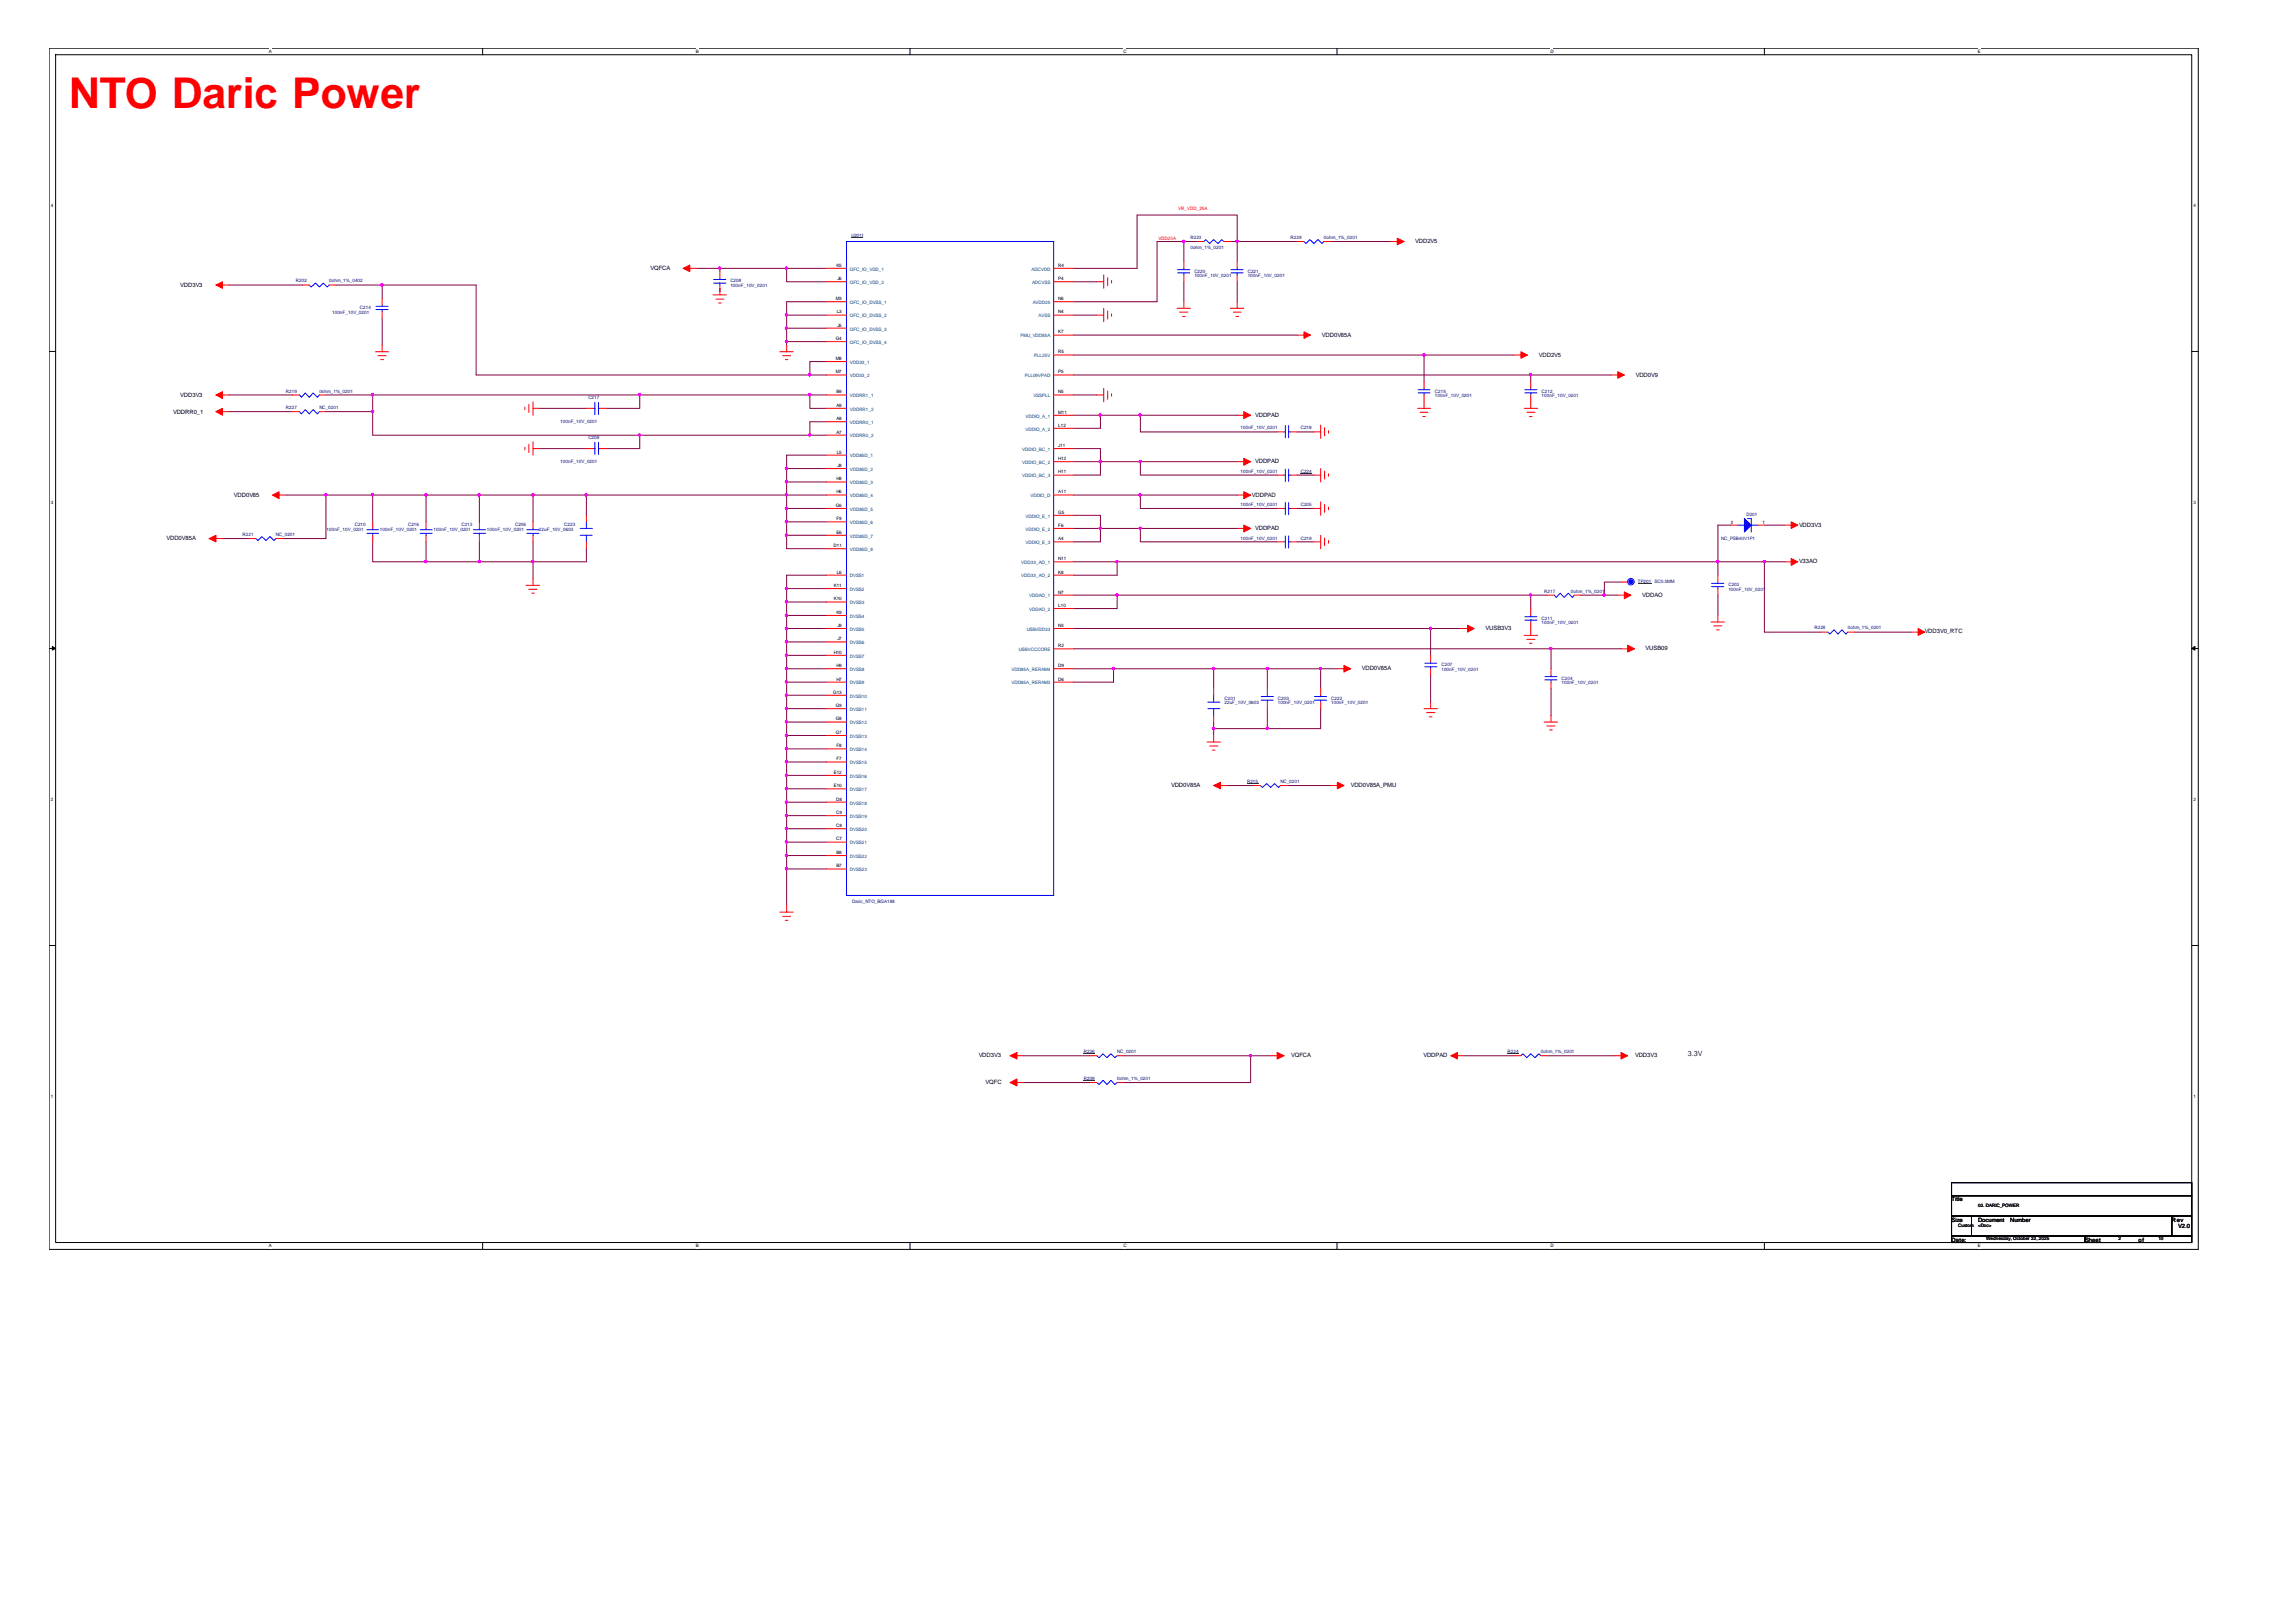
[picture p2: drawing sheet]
<svg xmlns="http://www.w3.org/2000/svg" width="297mm" height="210mm" viewBox="0 0 297 210" stroke-linecap="round" stroke-linejoin="round" font-family="sans-serif">
<defs><g id="words">
<text font-size="5.5" fill="#f00" x="8.9" y="13.9">NTO Daric Power</text>
<text font-size=".9" fill="#008000" x="218.4" y="136.6">3.3V</text>
<g font-size=".8">
<text x="84.2" y="34.9">VQFCA</text>
<text x="183.1" y="31.5">VDD2V5</text>
<text x="23.3" y="37.1">VDD3V3</text>
<text x="171" y="43.6">VDD0V85A</text>
<text x="199.1" y="46.2">VDD2V5</text>
<text x="22.4" y="53.6">VDDRR0_1</text>
<text x="23.3" y="51.3">VDD3V3</text>
<text x="162.4" y="53.9">VDDPAD</text>
<text x="211.6" y="48.7">VDD0V9</text>
<text x="162.4" y="60">VDDPAD</text>
<text x="30.3" y="64.3">VDD0V85</text>
<text x="162" y="64.3">VDDPAD</text>
<text x="21.5" y="69.9">VDD0V85A</text>
<text x="162.4" y="68.6">VDDPAD</text>
<text x="232.7" y="68.2">VDD3V3</text>
<text x="212.5" y="77.2">VDDAO</text>
<text x="232.7" y="72.9">V33AO</text>
<text x="192.2" y="81.5">VUSB3V3</text>
<text x="249" y="82">VDD3V0_RTC</text>
<text x="176.2" y="86.8">VDD0V85A</text>
<text x="212.9" y="84.1">VUSB09</text>
<text x="151.5" y="101.9">VDD0V85A</text>
<text x="174.8" y="101.8">VDD0V85A_PMU</text>
<text x="126.6" y="136.8">VDD3V3</text>
<text x="167" y="136.8">VQFCA</text>
<text x="184.1" y="136.8">VDDPAD</text>
<text x="211.5" y="136.8">VDD3V3</text>
<text x="127.5" y="140.3">VQFC</text>
<text x="252.5" y="155.5">Title</text>
<text x="252.5" y="160.7">Date:</text>
<text x="252.5" y="158.1">Size</text>
<text x="255.9" y="158.1">Document</text>
<text x="260.1" y="158.1">Number</text>
<text x="269.7" y="160.7">Sheet</text>
<text x="276.6" y="160.7">of</text>
<text x="281" y="158.1">Rev</text>
<text x="281.8" y="158.9">V2.0</text>
</g>
<g font-size=".6">
<text x="34.8" y="6.9">A</text>
<text x="90" y="6.9">B</text>
<text x="145.3" y="6.9">C</text>
<text x="200.6" y="6.9">D</text>
<text x="255.9" y="6.9">E</text>
<text x="6.6" y="26.8">4</text>
<text x="283.8" y="26.8">4</text>
<text x="108.2" y="34.5">K5</text>
<text x="136.9" y="34.5">R4</text>
<text x="108.1" y="38.8">M3</text>
<text x="108.2" y="40.6">L3</text>
<text x="108.3" y="36.3">J6</text>
<text x="136.9" y="38.8">N6</text>
<text x="136.9" y="36.3">P4</text>
<text x="136.9" y="40.6">N4</text>
<text x="108.1" y="44">G4</text>
<text x="108.1" y="46.6">M8</text>
<text x="108.3" y="42.3">J5</text>
<text x="136.9" y="43.2">K7</text>
<text x="136.9" y="45.7">R5</text>
<text x="108.1" y="48.3">M7</text>
<text x="108.2" y="50.9">B9</text>
<text x="108.2" y="52.6">A9</text>
<text x="136.9" y="48.3">P5</text>
<text x="136.9" y="50.9">N5</text>
<text x="136.9" y="53.5">M11</text>
<text x="108.2" y="54.4">A8</text>
<text x="108.2" y="56.1">A7</text>
<text x="108.2" y="58.7">L5</text>
<text x="136.9" y="55.2">L12</text>
<text x="136.9" y="57.8">J11</text>
<text x="136.9" y="59.5">H12</text>
<text x="6.6" y="65.2">3</text>
<text x="108.1" y="65.6">G6</text>
<text x="108.2" y="62.2">H8</text>
<text x="108.2" y="63.9">H6</text>
<text x="108.3" y="60.4">J8</text>
<text x="136.9" y="61.3">H11</text>
<text x="136.9" y="63.9">A11</text>
<text x="283.8" y="65.2">3</text>
<text x="107.8" y="70.8">D11</text>
<text x="108.2" y="67.3">F9</text>
<text x="108.2" y="69.1">E6</text>
<text x="136.9" y="66.5">G5</text>
<text x="136.9" y="68.2">F6</text>
<text x="136.9" y="69.9">A4</text>
<text x="223.9" y="67.7">2</text>
<text x="228" y="67.7">1</text>
<text x="107.9" y="76">K11</text>
<text x="107.9" y="77.7">K10</text>
<text x="108.2" y="74.2">L6</text>
<text x="136.9" y="72.5">N11</text>
<text x="136.9" y="74.2">K8</text>
<text x="136.9" y="76.8">N7</text>
<text x="108.2" y="79.4">K9</text>
<text x="108.3" y="81.1">J9</text>
<text x="108.3" y="82.9">J7</text>
<text x="136.9" y="78.5">L10</text>
<text x="136.9" y="81.1">N3</text>
<text x="136.9" y="83.7">R2</text>
<text x="107.8" y="89.8">G13</text>
<text x="107.9" y="84.6">H10</text>
<text x="108.2" y="86.3">H9</text>
<text x="108.2" y="88.1">H7</text>
<text x="136.9" y="86.3">D9</text>
<text x="136.9" y="88.1">D6</text>
<text x="108.1" y="91.5">G9</text>
<text x="108.1" y="93.2">G8</text>
<text x="108.1" y="95">G7</text>
<text x="107.9" y="100.1">E12</text>
<text x="107.9" y="101.9">E10</text>
<text x="108.2" y="96.7">F8</text>
<text x="108.2" y="98.4">F7</text>
<text x="6.6" y="103.6">2</text>
<text x="108.2" y="103.6">D8</text>
<text x="108.2" y="105.3">C9</text>
<text x="108.2" y="107">C8</text>
<text x="283.8" y="103.6">2</text>
<text x="108.2" y="108.8">C7</text>
<text x="108.2" y="110.5">B8</text>
<text x="108.2" y="112.2">B7</text>
<text x="6.6" y="142.1">1</text>
<text x="283.8" y="142.1">1</text>
<text x="34.8" y="161.4">A</text>
<text x="90" y="161.4">B</text>
<text x="145.3" y="161.4">C</text>
<text x="200.6" y="161.4">D</text>
<text x="253.3" y="158.8">Custom</text>
<text x="255.9" y="161.4">E</text>
<text x="255.9" y="158.8">&lt;Doc&gt;</text>
<text x="255.9" y="156.2">02. DARIC_POWER</text>
<text x="257" y="160.5">Wednesday, October 22, 2025</text>
<text x="274.1" y="160.5">2</text>
<text x="279.2" y="160.5">10</text>
</g>
<g font-size=".6" fill="#f00">
<text x="152.4" y="27.2">VR_VDD_25A</text>
<text x="149.9" y="31.1">VDD25A</text>
</g>
<g font-size=".6" fill="#004080">
<text x="109.9" y="35">QFC_IO_VDD_1</text>
<text x="133.4" y="35">ADCVDD</text>
<text x="109.9" y="36.8">QFC_IO_VDD_2</text>
<text x="109.9" y="39.3">QFC_IO_DVSS_1</text>
<text x="109.9" y="41.1">QFC_IO_DVSS_2</text>
<text x="133.5" y="36.8">ADCVSS</text>
<text x="133.6" y="39.3">AVDD25</text>
<text x="134.4" y="41.1">AVSS</text>
<text x="109.9" y="42.8">QFC_IO_DVSS_3</text>
<text x="109.9" y="44.5">QFC_IO_DVSS_4</text>
<text x="109.9" y="47.1">VDD33_1</text>
<text x="132" y="43.7">PMU_VDD85A</text>
<text x="133.8" y="46.2">PLL25V</text>
<text x="109.9" y="48.8">VDD33_2</text>
<text x="109.9" y="51.4">VDDRR1_1</text>
<text x="109.9" y="53.1">VDDRR1_2</text>
<text x="132.6" y="48.8">PLL09VPAD</text>
<text x="133.7" y="51.4">VSSPLL</text>
<text x="109.9" y="54.9">VDDRR0_1</text>
<text x="109.9" y="56.6">VDDRR0_2</text>
<text x="109.9" y="59.2">VDD85D_1</text>
<text x="132.2" y="58.3">VDDIO_BC_1</text>
<text x="132.7" y="54">VDDIO_A_1</text>
<text x="132.7" y="55.7">VDDIO_A_2</text>
<text x="109.9" y="60.9">VDD85D_2</text>
<text x="109.9" y="62.7">VDD85D_3</text>
<text x="109.9" y="64.4">VDD85D_4</text>
<text x="132.2" y="60">VDDIO_BC_2</text>
<text x="132.2" y="61.8">VDDIO_BC_3</text>
<text x="133.3" y="64.4">VDDIO_D</text>
<text x="109.9" y="66.1">VDD85D_5</text>
<text x="109.9" y="67.8">VDD85D_6</text>
<text x="109.9" y="69.6">VDD85D_7</text>
<text x="109.9" y="71.3">VDD85D_8</text>
<text x="132.7" y="67">VDDIO_E_1</text>
<text x="132.7" y="68.7">VDDIO_E_2</text>
<text x="132.7" y="70.4">VDDIO_E_3</text>
<text x="109.9" y="74.7">DVSS1</text>
<text x="109.9" y="76.5">DVSS2</text>
<text x="132.1" y="73">VDD33_AO_1</text>
<text x="132.1" y="74.7">VDD33_AO_2</text>
<text x="133.1" y="77.3">VDDAO_1</text>
<text x="109.9" y="78.2">DVSS3</text>
<text x="109.9" y="79.9">DVSS4</text>
<text x="109.9" y="81.6">DVSS5</text>
<text x="109.9" y="83.4">DVSS6</text>
<text x="132.8" y="81.6">USBVDD33</text>
<text x="133.1" y="79.1">VDDAO_2</text>
<text x="109.9" y="85.1">DVSS7</text>
<text x="109.9" y="86.8">DVSS8</text>
<text x="109.9" y="88.6">DVSS9</text>
<text x="130.9" y="86.8">VDD85A_RERAM4</text>
<text x="130.9" y="88.6">VDD85A_RERAM3</text>
<text x="131.8" y="84.3">USBVCCCORE</text>
<text x="109.9" y="90.3">DVSS10</text>
<text x="109.9" y="92">DVSS11</text>
<text x="109.9" y="93.7">DVSS12</text>
<text x="109.9" y="95.5">DVSS13</text>
<text x="109.9" y="97.2">DVSS14</text>
<text x="109.9" y="98.9">DVSS15</text>
<text x="109.9" y="100.6">DVSS16</text>
<text x="109.9" y="102.4">DVSS17</text>
<text x="109.9" y="104.1">DVSS18</text>
<text x="109.9" y="105.8">DVSS19</text>
<text x="109.9" y="107.5">DVSS20</text>
<text x="109.9" y="109.3">DVSS21</text>
<text x="109.9" y="111">DVSS22</text>
<text x="109.9" y="112.7">DVSS23</text>
</g>
<g font-size=".6" fill="#000080">
<text x="110.2" y="30.6">U201I</text>
<text x="154" y="31">R223</text>
<text x="154" y="32.2">0ohm_1%_0201</text>
<text x="154.5" y="35.3">C220</text>
<text x="154.5" y="35.9">100nF_10V_0201</text>
<text x="161.4" y="35.3">C221</text>
<text x="161.4" y="35.9">100nF_10V_0201</text>
<text x="167" y="31">R229</text>
<text x="171.3" y="31">0ohm_1%_0201</text>
<text x="38.3" y="36.5">R202</text>
<text x="42.6" y="36.5">0ohm_1%_0402</text>
<text x="43" y="40.6">100nF_10V_0201</text>
<text x="46.6" y="40">C214</text>
<text x="94.5" y="36.5">C208</text>
<text x="94.5" y="37.2">100nF_10V_0201</text>
<text x="37" y="53">R227</text>
<text x="37" y="50.8">R219</text>
<text x="41.3" y="50.8">0ohm_1%_0201</text>
<text x="41.3" y="53">NC_0201</text>
<text x="76.1" y="51.7">C217</text>
<text x="185.6" y="50.8">C215</text>
<text x="185.6" y="51.4">100nF_10V_0201</text>
<text x="199.4" y="50.8">C212</text>
<text x="199.4" y="51.4">100nF_10V_0201</text>
<text x="72.5" y="54.8">100nF_10V_0201</text>
<text x="72.5" y="60">100nF_10V_0201</text>
<text x="76.1" y="56.9">C209</text>
<text x="160.5" y="55.6">100nF_10V_0201</text>
<text x="168.3" y="55.6">C218</text>
<text x="160.5" y="65.5">100nF_10V_0201</text>
<text x="160.5" y="61.2">100nF_10V_0201</text>
<text x="168.3" y="65.5">C205</text>
<text x="168.3" y="61.2">C224</text>
<text x="31.4" y="69.4">R221</text>
<text x="35.7" y="69.4">NC_0201</text>
<text x="42.2" y="68.7">100nF_10V_0201</text>
<text x="45.9" y="68.1">C210</text>
<text x="49.1" y="68.7">100nF_10V_0201</text>
<text x="52.8" y="68.1">C216</text>
<text x="56.1" y="68.7">100nF_10V_0201</text>
<text x="59.7" y="68.1">C213</text>
<text x="63" y="68.7">100nF_10V_0201</text>
<text x="66.6" y="68.1">C206</text>
<text x="69.7" y="68.7">22uF_10V_0603</text>
<text x="73" y="68.1">C223</text>
<text x="160.5" y="69.8">100nF_10V_0201</text>
<text x="168.3" y="69.8">C219</text>
<text x="222.7" y="69.9">NC_PSB40V1P1</text>
<text x="225.9" y="66.8">D201</text>
<text x="199.8" y="76.7">R217</text>
<text x="203.2" y="76.7">0ohm_1%_0201</text>
<text x="211.9" y="75.4">TP201 SC0.3MM</text>
<text x="223.6" y="75.9">C202</text>
<text x="223.6" y="76.5">100nF_10V_0201</text>
<text x="199.4" y="80.2">C211</text>
<text x="199.4" y="80.8">100nF_10V_0201</text>
<text x="234.7" y="81.5">R228</text>
<text x="239.1" y="81.5">0ohm_1%_0201</text>
<text x="186.5" y="86.2">C207</text>
<text x="186.5" y="86.8">100nF_10V_0201</text>
<text x="202" y="87.9">C204</text>
<text x="202" y="88.5">100nF_10V_0201</text>
<text x="158.4" y="90.5">C201</text>
<text x="158.4" y="91.2">22uF_10V_0603</text>
<text x="165.3" y="90.5">C203</text>
<text x="165.3" y="91.2">100nF_10V_0201</text>
<text x="172.2" y="90.5">C222</text>
<text x="172.2" y="91.2">100nF_10V_0201</text>
<text x="161.3" y="101.3">R215</text>
<text x="165.7" y="101.3">NC_0201</text>
<text x="110.2" y="116.8">Daric_NTO_BGA188</text>
<text x="140.2" y="136.3">R226</text>
<text x="144.5" y="136.3">NC_0201</text>
<text x="195" y="136.3">R224</text>
<text x="199.3" y="136.3">0ohm_1%_0201</text>
<text x="140.2" y="139.8">R209</text>
<text x="144.5" y="139.8">0ohm_1%_0201</text>
</g>
</g></defs>
<path d="M6.3 6.2h278.1v155.5h-278zM7.2 7.1h276.3v153.7h-276.3z" fill="none" stroke="#000" stroke-width=".13"/>
<g fill="#fff">
<path d="M34.8 6.3h.4v.7h-.4z"/>
<path d="M34.8 160.9h.4v.7h-.4z"/>
</g>
<path d="M62.4 6.2v.9M62.4 160.8v.8" fill="none" stroke="#000" stroke-width=".13"/>
<g fill="#fff">
<path d="M90 6.3h.4v.7h-.4z"/>
<path d="M90 160.9h.4v.7h-.4z"/>
</g>
<path d="M117.7 6.2v.9M117.7 160.8v.8" fill="none" stroke="#000" stroke-width=".13"/>
<g fill="#fff">
<path d="M145.3 6.3h.4v.7h-.4z"/>
<path d="M145.3 160.9h.4v.7h-.4z"/>
</g>
<path d="M173 6.2v.9M173 160.8v.8" fill="none" stroke="#000" stroke-width=".13"/>
<g fill="#fff">
<path d="M200.6 6.3h.4v.7h-.4z"/>
<path d="M200.6 160.9h.4v.7h-.4z"/>
</g>
<path d="M228.3 6.2v.9M228.3 160.8v.8" fill="none" stroke="#000" stroke-width=".13"/>
<g fill="#fff">
<path d="M255.9 6.3h.3v.7h-.3z"/>
<path d="M255.9 160.9h.3v.7h-.3z"/>
<path d="M6.6 26.3h.3v.6h-.3z"/>
<path d="M283.8 26.3h.3v.6h-.3z"/>
<path d="M6.6 64.7h.3v.6h-.3z"/>
<path d="M283.8 64.7h.3v.6h-.3z"/>
</g>
<path d="M6.3 45.5h.9M283.5 45.5h.9" fill="none" stroke="#000" stroke-width=".13"/>
<g fill="#fff">
<path d="M6.6 103.1h.3v.7h-.3z"/>
<path d="M283.8 103.1h.3v.7h-.3z"/>
</g>
<path d="M6.3 83.9h.9M283.5 83.9h.9" fill="none" stroke="#000" stroke-width=".13"/>
<path d="M6.8 83.7l.4 .2-.4 .2zM283.5 83.9l.5-.2v.4z" fill="#000" stroke="#000" stroke-width=".13"/>
<g fill="#fff">
<path d="M6.6 141.5h.3v.7h-.3z"/>
<path d="M283.8 141.5h.3v.7h-.3z"/>
</g>
<path d="M6.3 122.4h.9M283.5 122.4h.9M252.5 153h31v1.7h-31zM252.5 154.7h31v2.7h-31zM252.5 157.4h2.6v2.5h-2.6zM252.5 159.9h17.2v.9h-17.2zM255.1 157.4h25.9v2.5h-25.9zM269.7 159.9h13.8v.9h-13.8zM281 157.4h2.5v2.5h-2.5z" fill="none" stroke="#000" stroke-width=".13"/>
<g fill="none" stroke="#800040" stroke-width=".13">
<path d="M29.6 36.9h9.6M43.5 36.9h5.9v1.7M49.4 36.9h12.2v11.6h43.2M90.1 34.7h3v.5M93.1 34.7h8.7v1.8h5.1M93.1 37.3v.4M101.8 34.7h5.1M106.9 39h-5.1v1.8M138.9 36.5h3M153.2 31.3h1.7M153.2 31.3h-3.5v7.7h-10.8M153.2 36.5v2.5"/>
<path d="M153.2 31.3v2.5M159.2 31.3h.9M160.1 31.3h7.7M160.1 31.3v-3.5h-13v6.9h-8.2M160.1 31.3v2.5M160.1 36.5v2.5M172.1 31.3h7.8M29.6 53.3h8.2M29.6 51.1h8.2M42.2 53.3h6M42.2 51.1h6M48.2 53.3v3h56.6"/>
<path d="M48.2 51.1v2.2M48.2 51.1h34.6M49.4 41.2v3.4M69.8 58.1h6.1M69.8 52.8h6.1M82.8 51.1h22M82.8 51.1v1.7h-4.4M82.8 56.3v1.8h-4.4M101.8 40.8h5.1M101.8 42.5h5.1M101.8 44.2h5.1M101.8 40.8v1.7"/>
<path d="M101.8 42.5v1.7M101.8 44.2v.4M104.8 51.1v1.7h2.1M104.8 51.1h2.1M104.8 56.3h2.1M104.8 48.5h2.1M106.9 54.6h-2.1v1.7M106.9 46.8h-2.1v1.7M106.9 58.9h-5.1v1.7M138.9 48.5h59.1M138.9 45.9h45.3M138.9 51.1h3"/>
<path d="M138.9 40.8h3M138.9 43.4h28.9M138.9 53.7h3.5M138.9 59.7h3.5M138.9 58.1h3.5v1.6M142.4 53.7v1.7h-3.5M142.4 59.7v1.8h-3.5M142.4 53.7h5.1M142.4 59.7h5.1M147.5 59.7v1.8h17.7M147.5 53.7h12.6M147.5 53.7v2.2h17.7"/>
<path d="M147.5 59.7h12.6M167.8 55.9h2.2M184.2 45.9h11.7M184.2 45.9v3.5M198 48.5h10.4M198 48.5v.9M28.8 69.7h3.5M37 64.1h5.2M42.2 64.1h6M42.2 64.1v5.6h-5.6M48.2 64.1v3.4M48.2 70.1v2.6h6.9"/>
<path d="M48.2 64.1h6.9M55.1 72.7h6.9M55.1 64.1h6.9M55.1 70.1v2.6M55.1 64.1v3.4M62 72.7h7M62 64.1h7M62 70.1v2.6M62 64.1v3.4M69 64.1h6.9v2.6M69 70.1v2.6M69 72.7v2.2"/>
<path d="M69 64.1v3.4M75.9 71v1.7h-6.9M75.9 64.1h25.9M101.8 64.1h5.1M101.8 69.3h5.1M101.8 67.5h5.1M101.8 65.8h5.1M101.8 62.4h5.1M101.8 60.6h5.1M101.8 76.2h5.1M101.8 77.9h5.1M101.8 79.6h5.1"/>
<path d="M101.8 64.1v1.7M101.8 69.3v1.7h5.1M101.8 67.5v1.8M101.8 65.8v1.7M101.8 62.4v1.7M101.8 60.6v1.8M101.8 76.2v1.7M101.8 77.9v1.7M101.8 79.6v1.7M106.9 74.4h-5.1v1.8M138.9 77h5.6M138.9 72.7h5.6"/>
<path d="M138.9 68.4h3.5M138.9 66.7h3.5v1.7M138.9 64.1h8.6M142.4 68.4v1.7h-3.5M142.4 68.4h5.1M144.5 77v1.8h-5.6M144.5 77h53.5M147.5 64.1v1.7h17.7M147.5 68.4v1.7h17.7M147.5 64.1h12.6M147.5 68.4h12.6M167.8 65.8h2.2"/>
<path d="M167.8 70.1h2.2M167.8 61.5h2.2M198 77h2.2M198 77v1.8M204.5 77h3.1M209.7 75.3h-2.1v1.7h1.7M222.2 77v2.6M222.2 72.7v1.7M222.2 72.7h-77.7v1.7h-5.6M222.2 72.7h6.1M223.9 68h-1.7v4.7M228.3 72.7v9.1h7.3"/>
<path d="M228.3 68h2.6M228.3 72.7h2.6M101.8 81.3h5.1M101.8 83.1h5.1M101.8 84.8h5.1M101.8 86.5h5.1M101.8 88.3h5.1M101.8 90h5.1M101.8 91.7h5.1M101.8 93.4h5.1M101.8 95.2h5.1M101.8 96.9h5.1"/>
<path d="M101.8 98.6h5.1M101.8 81.3v1.8M101.8 83.1v1.7M101.8 84.8v1.7M101.8 86.5v1.8M101.8 88.3v1.7M101.8 90v1.7M101.8 91.7v1.7M101.8 93.4v1.8M101.8 95.2v1.7M101.8 96.9v1.7M101.8 98.6v1.7"/>
<path d="M138.9 86.5h5.2M138.9 84h61.8M138.9 81.3h46.2M144.1 86.5v1.8h-5.2M144.1 86.5h12.9M157 86.5v2.6M157 93.4v.9M157 94.3v.9M157 86.5h7M157 94.3h7M164 86.5h6.9M164 86.5v2.6"/>
<path d="M164 91.7v2.6M170.9 86.5h2.1M170.9 86.5v2.6M170.9 91.7v2.6h-6.9M185.1 81.3h3.9M185.1 81.3v3.5M185.1 87.4v3.5M200.7 84h9M200.7 84v2.5M200.7 89.1v3.5M239.9 81.8h7.4M101.8 100.3h5.1"/>
<path d="M101.8 102.1h5.1M101.8 103.8h5.1M101.8 105.6h5.1M101.8 107.2h5.1M101.8 109h5.1M101.8 110.7h5.1M101.8 110.7v1.8h5.1M101.8 100.3v1.8M101.8 102.1v1.7M101.8 103.8v1.8M101.8 105.6v1.6M101.8 107.2v1.8"/>
<path d="M101.8 109v1.7M101.8 112.5v4.7M158.7 101.7h3.5M166.5 101.7h5.6M132.4 136.6h8.7M145.4 136.6h16.4M161.8 136.6h2.6M161.8 136.6v3.5h-16.4M189.4 136.6h6.5M200.2 136.6h8.6M132.4 140.1h8.7"/>
</g>
<g fill="#f0f" stroke="#f0f" stroke-width=".13">
<path d="M161.7 136.5h.2v.2h-.2z" fill-rule="evenodd"/>
<path d="M101.6 34.6h.2v.2h-.2z" fill-rule="evenodd"/>
<path d="M93 34.6h.2v.2h-.2z" fill-rule="evenodd"/>
<path d="M101.6 40.6h.2v.3h-.2z" fill-rule="evenodd"/>
<path d="M101.6 42.3h.2v.2h-.2z" fill-rule="evenodd"/>
<path d="M101.6 44.1h.2v.2h-.2z" fill-rule="evenodd"/>
<path d="M49.3 36.7h.2v.3h-.2z" fill-rule="evenodd"/>
<path d="M104.6 51h.2v.2h-.2z" fill-rule="evenodd"/>
<path d="M82.6 56.2h.2v.2h-.2z" fill-rule="evenodd"/>
<path d="M82.6 51h.2v.2h-.2z" fill-rule="evenodd"/>
<path d="M48.1 51h.2v.2h-.2z" fill-rule="evenodd"/>
<path d="M48.1 53.1h.2v.2h-.2z" fill-rule="evenodd"/>
<path d="M104.6 56.2h.2v.2h-.2z" fill-rule="evenodd"/>
<path d="M104.6 48.4h.2v.2h-.2z" fill-rule="evenodd"/>
<path d="M101.6 63.9h.2v.2h-.2z" fill-rule="evenodd"/>
<path d="M75.7 63.9h.2v.2h-.2z" fill-rule="evenodd"/>
<path d="M68.8 72.6h.2v.2h-.2z" fill-rule="evenodd"/>
<path d="M61.9 72.6h.2v.2h-.2z" fill-rule="evenodd"/>
<path d="M55 72.6h.2v.2h-.2z" fill-rule="evenodd"/>
<path d="M48.1 63.9h.2v.2h-.2z" fill-rule="evenodd"/>
<path d="M55 63.9h.2v.2h-.2z" fill-rule="evenodd"/>
<path d="M61.9 63.9h.2v.2h-.2z" fill-rule="evenodd"/>
<path d="M68.8 63.9h.2v.2h-.2z" fill-rule="evenodd"/>
<path d="M42 63.9h.2v.2h-.2z" fill-rule="evenodd"/>
<path d="M101.6 60.5h.2v.2h-.2z" fill-rule="evenodd"/>
<path d="M101.6 65.7h.2v.2h-.2z" fill-rule="evenodd"/>
<path d="M101.6 69.1h.2v.2h-.2z" fill-rule="evenodd"/>
<path d="M101.6 67.4h.2v.2h-.2z" fill-rule="evenodd"/>
<path d="M101.6 62.2h.2v.2h-.2z" fill-rule="evenodd"/>
<path d="M101.6 76h.2v.2h-.2z" fill-rule="evenodd"/>
<path d="M101.6 77.8h.2v.2h-.2z" fill-rule="evenodd"/>
<path d="M101.6 81.2h.2v.2h-.2z" fill-rule="evenodd"/>
<path d="M101.6 79.5h.2v.2h-.2z" fill-rule="evenodd"/>
<path d="M101.6 86.4h.2v.2h-.2z" fill-rule="evenodd"/>
<path d="M101.6 88.1h.2v.3h-.2z" fill-rule="evenodd"/>
<path d="M101.6 84.7h.2v.2h-.2z" fill-rule="evenodd"/>
<path d="M101.6 82.9h.2v.2h-.2z" fill-rule="evenodd"/>
<path d="M101.6 89.8h.2v.2h-.2z" fill-rule="evenodd"/>
<path d="M101.6 91.6h.2v.2h-.2z" fill-rule="evenodd"/>
<path d="M101.6 95h.2v.3h-.2z" fill-rule="evenodd"/>
<path d="M101.6 93.3h.2v.2h-.2z" fill-rule="evenodd"/>
<path d="M101.6 96.8h.2v.2h-.2z" fill-rule="evenodd"/>
<path d="M101.6 101.9h.2v.3h-.2z" fill-rule="evenodd"/>
<path d="M101.6 100.2h.2v.2h-.2z" fill-rule="evenodd"/>
<path d="M101.6 98.5h.2v.2h-.2z" fill-rule="evenodd"/>
<path d="M101.6 107.1h.2v.2h-.2z" fill-rule="evenodd"/>
<path d="M101.6 105.4h.2v.2h-.2z" fill-rule="evenodd"/>
<path d="M101.6 103.7h.2v.2h-.2z" fill-rule="evenodd"/>
<path d="M101.6 108.8h.2v.3h-.2z" fill-rule="evenodd"/>
<path d="M101.6 110.6h.2v.2h-.2z" fill-rule="evenodd"/>
<path d="M101.6 112.3h.2v.2h-.2z" fill-rule="evenodd"/>
<path d="M163.8 86.4h.2v.2h-.2z" fill-rule="evenodd"/>
<path d="M163.8 94.2h.2v.2h-.2z" fill-rule="evenodd"/>
<path d="M156.9 94.2h.2v.2h-.2z" fill-rule="evenodd"/>
<path d="M170.7 86.4h.2v.2h-.2z" fill-rule="evenodd"/>
<path d="M156.9 86.4h.2v.2h-.2z" fill-rule="evenodd"/>
<path d="M143.9 86.4h.2v.2h-.2z" fill-rule="evenodd"/>
<path d="M207.4 76.9h.2v.2h-.2z" fill-rule="evenodd"/>
<path d="M184.9 81.2h.3v.2h-.3z" fill-rule="evenodd"/>
<path d="M200.5 83.8h.2v.2h-.2z" fill-rule="evenodd"/>
<path d="M197.9 76.9h.2v.2h-.2z" fill-rule="evenodd"/>
<path d="M144.4 76.9h.2v.2h-.2z" fill-rule="evenodd"/>
<path d="M197.9 48.4h.2v.2h-.2z" fill-rule="evenodd"/>
<path d="M228.1 72.6h.2v.2h-.2z" fill-rule="evenodd"/>
<path d="M144.4 72.6h.2v.2h-.2z" fill-rule="evenodd"/>
<path d="M222.1 72.6h.2v.2h-.2z" fill-rule="evenodd"/>
<path d="M147.4 63.9h.2v.2h-.2z" fill-rule="evenodd"/>
<path d="M147.4 53.6h.2v.2h-.2z" fill-rule="evenodd"/>
<path d="M142.2 53.6h.2v.2h-.2z" fill-rule="evenodd"/>
<path d="M147.4 68.2h.2v.3h-.2z" fill-rule="evenodd"/>
<path d="M142.2 68.2h.2v.3h-.2z" fill-rule="evenodd"/>
<path d="M147.4 59.6h.2v.2h-.2z" fill-rule="evenodd"/>
<path d="M142.2 59.6h.2v.2h-.2z" fill-rule="evenodd"/>
<path d="M184.1 45.8h.2v.2h-.2z" fill-rule="evenodd"/>
<path d="M159.9 31.1h.2v.2h-.2z" fill-rule="evenodd"/>
<path d="M153 31.1h.2v.2h-.2z" fill-rule="evenodd"/>
</g>
<g fill="#f00" stroke="#f00" stroke-width=".13">
<path d="M130.7 136.6l.9-.4v.8z"/>
<path d="M165.2 136.2l.9 .4-.9 .4z"/>
<path d="M130.7 140.1l.9-.5v.9z"/>
<path d="M157 101.7l.9-.5v.9z"/>
<path d="M173 101.2l.9 .5-.9 .4z"/>
<path d="M187.7 136.6l.9-.4v.8z"/>
<path d="M209.7 136.2l.9 .4-.9 .4z"/>
<path d="M88.4 34.7l.8-.4v.9z"/>
<path d="M27.9 36.9l.9-.4v.8z"/>
<path d="M27.9 51.1l.9-.4v.9z"/>
<path d="M27.9 53.3l.9-.5v.9z"/>
<path d="M35.3 64.1l.8-.5v.9z"/>
<path d="M27.1 69.7l.8-.4v.8z"/>
<path d="M173.9 86.1l.9 .4-.9 .5z"/>
<path d="M210.1 76.6l.9 .4-.9 .5z"/>
<path d="M189.9 80.9l.8 .4-.8 .5z"/>
<path d="M210.6 83.5l.9 .5-.9 .4z"/>
<path d="M209.3 48.1l.8 .4-.8 .5z"/>
<path d="M248.2 81.3l.8 .5-.8 .4z"/>
<path d="M231.7 72.3l.9 .4-.9 .5z"/>
<path d="M160.9 63.6l.9 .5-.9 .4z"/>
<path d="M160.9 53.3l.9 .4-.9 .5z"/>
<path d="M160.9 68l.9 .4-.9 .4z"/>
<path d="M160.9 59.3l.9 .4-.9 .5z"/>
<path d="M196.8 45.5l.8 .4-.8 .5z"/>
<path d="M168.7 42.9l.8 .5-.8 .4z"/>
<path d="M180.8 30.8l.9 .5-.9 .4z"/>
<path d="M231.7 67.5l.9 .5-.9 .4z"/>
</g>
<g fill="none" stroke="#f00" stroke-width=".13">
<path d="M27.9 36.9h1.7M88.4 34.7h1.7M92.2 38.2h1.8M92.6 38.7h1M93 39.2h.3M93.1 35.2v.8M93.1 36.9v.8M93.1 37.3v.9M141.9 36.5h.9M142.8 35.6v1.7M142.8 39.9v1.7M143.3 35.9v1.1"/>
<path d="M143.8 36.3v.3M152.3 39.9h1.7M153.2 39v.9M159.2 39.9h1.7M160.1 39v.9M167.8 31.3h.9M171.3 31.3h.8M179.9 31.3h1.8M27.9 51.1h1.7M27.9 53.3h1.7M37.8 53.3h.9M41.3 53.3h.9"/>
<path d="M48.6 45.5h1.7M48.9 46h1.1M49.2 46.5h.4M49.4 44.6v.9M67.9 52.7v.3M67.9 57.9v.3M68.4 52.3v1.1M68.4 57.5v1.1M69 52v1.7M69 57.2v1.7M69 58.1h.8M69 52.8h.8"/>
<path d="M100.9 45.5h1.7M101.3 46h1M101.6 46.5h.3M101.8 44.6v.9M141.9 51.1h.9M141.9 40.8h.9M142.8 50.3v1.7M143.3 40.2v1.1M143.3 50.6v1.1M143.8 40.6v.4M143.8 50.9v.4M152.6 40.4h1.1"/>
<path d="M153 41h.3M159.6 40.4h1M159.9 41h.3M160.1 53.7h1.7M160.1 59.7h1.7M167.8 43.4h1.7M170 55.9h.9M170.9 55v1.7M171.4 55.3v1.1M171.9 55.7v.4M183.4 52.8h1.7M183.7 53.4h1"/>
<path d="M184.1 53.9h.3M184.2 52v.8M195.9 45.9h1.7M197.2 52.8h1.7M197.5 53.4h1.1M197.9 53.9h.3M198 52v.8M208.4 48.5h1.7M27.1 69.7h1.7M35.3 64.1h1.7M68.1 75.7h1.7M68.4 76.3h1.1"/>
<path d="M68.8 76.8h.3M69 74.9v.8M160.1 64.1h1.7M160.1 68.4h1.7M170 65.8h.9M170 70.1h.9M170 61.5h.9M170.9 60.6v1.8M170.9 65v1.7M170.9 69.3v1.7M171.4 61v1M171.4 65.3v1"/>
<path d="M171.4 69.6v1M171.9 61.3v.4M171.9 65.6v.4M171.9 69.9v.4M209.3 77h1.7M222.2 74.4v.9M222.2 76.2v.8M222.2 79.6v.9M230.9 72.7h1.7M230.9 68h1.7M156.2 96h1.7M156.5 96.5h1.1"/>
<path d="M156.8 97.1h.4M157 95.2v.8M164 89.1v.9M164 90.9v.8M170.9 89.1v.9M170.9 90.9v.8M173 86.5h1.8M184.2 91.7h1.8M184.6 92.2h1M184.9 92.8h.4M185.1 84.8v.9M185.1 86.5v.9"/>
<path d="M185.1 90.9v.8M189 81.3h1.7M197.2 82.2h1.7M197.5 82.7h1.1M197.9 83.2h.3M198 81.3v.9M199.8 93.4h1.7M200.1 94h1.1M200.5 94.5h.3M200.7 92.6v.8M209.7 84h1.8M221.4 80.5h1.7"/>
<path d="M221.7 81h1.1M222.1 81.5h.3M247.3 81.8h1.7M100.9 118h1.7M101.3 118.6h1M101.6 119.1h.3M101.8 117.2v.8M157 101.7h1.7M172.1 101.7h1.8M130.7 136.6h1.7M164.4 136.6h1.7M187.7 136.6h1.7"/>
<path d="M208.8 136.6h1.8M130.7 140.1h1.7"/>
</g>
<g fill="none" stroke="#00f" stroke-width=".13">
<path d="M92.3 36.6h1.6M92.3 36.2h1.6M93.1 36v.2M93.1 36.6v.3M168.7 31.3l.3 .2 .5-.5 .5 .5 .5-.5 .5 .5 .3-.2M38.7 53.3l.3 .3 .5-.6 .5 .6 .5-.6 .6 .6 .2-.3M221.4 75.9h1.6M221.4 75.5h1.6M222.2 75.3v.2M222.2 75.9v.3M163.2 90.6h1.5M163.2 90.1h1.5"/>
<path d="M164 90v.1M164 90.6v.3M170.1 90.6h1.5M170.1 90.1h1.5M170.9 90v.1M170.9 90.6v.3M184.3 86.3h1.6M184.3 85.8h1.6M185.1 85.7v.1M185.1 86.3v.2"/>
<circle cx="211" cy="75.3" r=".43"/>
</g>
<circle cx="211" cy="75.3" r=".26" fill="#00f" stroke="#00f" stroke-width=".13"/>
<path d="M211.9 75.5h1.8z" fill="#000080"/>
<path d="M49.4 38.6v.9M49.4 40.3v.9M198 49.4v.9M198 51.1v.9M165.2 65.8h.9M167 65.8h.8M198 78.8v.8M209.7 75.3h.9M198 80.5v.8" fill="none" stroke="#f00" stroke-width=".13"/>
<g fill="none" stroke="#00f" stroke-width=".13">
<path d="M48.6 39.6h1.6M49.4 39.5v.1M48.6 40.1h1.6M49.4 40.1v.2M197.3 50.9h1.5M197.3 50.4h1.5M198 50.3v.1M198 50.9v.2M166.1 65.8h.2M166.3 65v1.6M166.7 65v1.6M166.7 65.8h.3"/>
<path d="M197.3 79.8h1.5M198 79.6v.2M197.3 80.2h1.5M198 80.2v.3M141.9 140.1l.3 .2 .5-.5 .5 .5 .5-.5 .5 .5 .3-.2"/>
</g>
<path d="M140.2 139.8h1.4z" fill="#000080"/>
<g fill="none" stroke="#f00" stroke-width=".13">
<path d="M39.2 36.9h.8M42.6 36.9h.9M160.1 33.8v.9M160.1 35.6v.9M75.9 52.8h.8M77.6 52.8h.8M165.2 55.9h.9M167 55.9h.8M184.2 49.4v.9M184.2 51.1v.9M55.1 67.5v.9M55.1 69.3v.8"/>
<path d="M69 67.5v.9M69 69.3v.8M200.2 77h.9M203.7 77h.8M141.1 140.1h.8M144.5 140.1h.9"/>
</g>
<g fill="none" stroke="#00f" stroke-width=".13">
<path d="M40 36.9l.3 .2 .5-.5 .5 .5 .5-.5 .5 .5 .3-.2M109.5 31.3h26.8v84.6h-26.8zM159.3 35.3h1.5M159.3 34.9h1.5M160.1 34.7v.2M160.1 35.3v.3M76.7 52.8h.3M77 52.1v1.6M77.4 52.1v1.6M77.4 52.8h.2M166.1 55.9h.2M166.3 55.1v1.6"/>
<path d="M166.7 55.1v1.6M166.7 55.9h.3M183.5 50.9h1.5M183.5 50.4h1.5M184.2 50.3v.1M184.2 50.9v.2M54.4 69h1.5M54.4 68.6h1.5M55.1 68.4v.2M55.1 69v.3M68.2 69h1.5M68.2 68.6h1.5"/>
<path d="M69 68.4v.2M69 69v.3M201.1 77l.2 .3 .5-.5 .6 .5 .5-.5 .5 .5 .3-.3"/>
</g>
<path d="M110.2 30.7h1.5z" fill="#000080"/>
<g fill="none" stroke="#f00" stroke-width=".13">
<path d="M106.9 34.7h2.6M106.9 36.5h2.6M106.9 39h2.6M136.3 34.7h2.6M136.3 36.5h2.6M136.3 39h2.6M153.2 33.8v.9M153.2 35.6v.9M106.9 40.8h2.6M106.9 42.5h2.6M106.9 44.2h2.6M106.9 46.8h2.6"/>
<path d="M106.9 48.5h2.6M106.9 51.1h2.6M106.9 52.8h2.6M106.9 54.6h2.6M106.9 56.3h2.6M106.9 58.9h2.6M136.3 40.8h2.6M136.3 43.4h2.6M136.3 45.9h2.6M136.3 48.5h2.6M136.3 51.1h2.6M136.3 53.7h2.6"/>
<path d="M136.3 55.4h2.6M136.3 58.1h2.6M136.3 59.7h2.6M106.9 60.6h2.6M106.9 62.4h2.6M106.9 64.1h2.6M106.9 65.8h2.6M106.9 67.5h2.6M106.9 69.3h2.6M106.9 71h2.6M106.9 74.4h2.6M106.9 76.2h2.6"/>
<path d="M106.9 77.9h2.6M106.9 79.6h2.6M136.3 61.5h2.6M136.3 64.1h2.6M136.3 66.7h2.6M136.3 68.4h2.6M136.3 70.1h2.6M136.3 72.7h2.6M136.3 74.4h2.6M136.3 77h2.6M136.3 78.8h2.6M106.9 81.3h2.6"/>
<path d="M106.9 83.1h2.6M106.9 84.8h2.6M106.9 86.5h2.6M106.9 88.3h2.6M106.9 90h2.6M106.9 91.7h2.6M106.9 93.4h2.6M106.9 95.2h2.6M106.9 96.9h2.6M106.9 98.6h2.6M136.3 81.3h2.6M136.3 84h2.6"/>
<path d="M136.3 86.5h2.6M136.3 88.3h2.6M106.9 100.3h2.6M106.9 102.1h2.6M106.9 103.8h2.6M106.9 105.6h2.6M106.9 107.2h2.6M106.9 109h2.6M106.9 110.7h2.6M106.9 112.5h2.6"/>
</g>
<path d="M152.4 35.3h1.5M152.4 34.9h1.5M153.2 34.7v.2M153.2 35.3v.3M141.9 136.6l.3 .3 .5-.5 .5 .5 .5-.5 .5 .5 .3-.3" fill="none" stroke="#00f" stroke-width=".13"/>
<path d="M140.2 136.4h1.4z" fill="#000080"/>
<g fill="none" stroke="#f00" stroke-width=".13">
<path d="M154.9 31.3h.8M158.3 31.3h.9M37.8 51.1h.9M41.3 51.1h.9M75.9 58.1h.8M77.6 58.1h.8M48.2 67.5v.9M48.2 69.3v.8M62 67.5v.9M62 69.3v.8M223.9 68h.9M227.4 68h.9"/>
<path d="M141.1 136.6h.8M144.5 136.6h.9"/>
</g>
<g fill="none" stroke="#00f" stroke-width=".13">
<path d="M155.7 31.3l.3-.3 .5 .5 .5-.5 .6 .5 .5-.5 .2 .3M38.7 51.1l.3 .3 .5-.5 .5 .5 .5-.5 .6 .5 .2-.3M76.7 58.1h.3M77 57.2v1.6M77.4 57.2v1.6M77.4 58.1h.2M47.5 69h1.5M47.5 68.6h1.5M48.2 68.4v.2M48.2 69v.3M61.3 69h1.5M61.3 68.6h1.5"/>
<path d="M62 68.4v.2M62 69v.3M224.8 68h.9M226.1 67.1h.5v1.7M226.6 68h.8M196.8 136.6l.2-.2 .5 .5 .5-.5 .6 .5 .5-.5 .2 .2"/>
</g>
<path d="M225.7 67.1l.9 .9-.9 .8z" fill-rule="evenodd" fill="#00f" stroke="#00f" stroke-width=".13"/>
<path d="M195 136.4h1.5z" fill="#000080"/>
<path d="M195.9 136.6h.9M199.3 136.6h.9" fill="none" stroke="#f00" stroke-width=".13"/>
<path d="M163.1 101.7l.2 .2 .6-.5 .5 .5 .5-.5 .5 .5 .3-.2" fill="none" stroke="#00f" stroke-width=".13"/>
<path d="M161.3 101.4h1.5z" fill="#000080"/>
<path d="M75.9 66.7v.8M75.9 70.1v.9M165.2 70.1h.9M167 70.1h.8M157 89.1v.9M157 92.6v.8M235.6 81.8h.9M239.1 81.8h.8M162.2 101.7h.9M165.7 101.7h.8" fill="none" stroke="#f00" stroke-width=".13"/>
<g fill="none" stroke="#00f" stroke-width=".13">
<path d="M75.1 68.4h1.5M75.1 69.3h1.5M75.9 67.5v.9M75.9 69.3v.8M166.1 70.1h.2M166.1 61.5h.2M166.3 69.4v1.5M166.3 60.7v1.6M166.7 69.4v1.5M166.7 60.7v1.6M166.7 70.1h.3M166.7 61.5h.3"/>
<path d="M156.3 90.9h1.5M156.3 91.7h1.5M157 90v.9M157 91.7v.9M236.5 81.8l.2 .3 .6-.6 .5 .6 .5-.6 .5 .6 .3-.3"/>
</g>
<path d="M168.3 61.2l1.4 .1z" fill="#000080"/>
<path d="M32.3 69.7h.8M35.7 69.7h.9M165.2 61.5h.9M167 61.5h.8M200.7 86.5v.9M200.7 88.3v.8" fill="none" stroke="#f00" stroke-width=".13"/>
<path d="M33.1 69.7l.3 .2 .5-.5 .5 .5 .5-.5 .5 .5 .3-.2M199.9 88h1.5M199.9 87.6h1.5M200.7 87.4v.2M200.7 88v.3" fill="none" stroke="#00f" stroke-width=".13"/>
<g fill="#f0f" stroke="#f0f" stroke-width=".13">
<path d="M161.7 136.5h.2v.2h-.2z" fill-rule="evenodd"/>
<path d="M101.6 34.6h.2v.2h-.2z" fill-rule="evenodd"/>
<path d="M93 34.6h.2v.2h-.2z" fill-rule="evenodd"/>
<path d="M101.6 40.6h.2v.3h-.2z" fill-rule="evenodd"/>
<path d="M101.6 42.3h.2v.2h-.2z" fill-rule="evenodd"/>
<path d="M101.6 44.1h.2v.2h-.2z" fill-rule="evenodd"/>
<path d="M49.3 36.7h.2v.3h-.2z" fill-rule="evenodd"/>
<path d="M104.6 51h.2v.2h-.2z" fill-rule="evenodd"/>
<path d="M82.6 56.2h.2v.2h-.2z" fill-rule="evenodd"/>
<path d="M82.6 51h.2v.2h-.2z" fill-rule="evenodd"/>
<path d="M48.1 51h.2v.2h-.2z" fill-rule="evenodd"/>
<path d="M48.1 53.1h.2v.2h-.2z" fill-rule="evenodd"/>
<path d="M104.6 56.2h.2v.2h-.2z" fill-rule="evenodd"/>
<path d="M104.6 48.4h.2v.2h-.2z" fill-rule="evenodd"/>
<path d="M101.6 63.9h.2v.2h-.2z" fill-rule="evenodd"/>
<path d="M75.7 63.9h.2v.2h-.2z" fill-rule="evenodd"/>
<path d="M68.8 72.6h.2v.2h-.2z" fill-rule="evenodd"/>
<path d="M61.9 72.6h.2v.2h-.2z" fill-rule="evenodd"/>
<path d="M55 72.6h.2v.2h-.2z" fill-rule="evenodd"/>
<path d="M48.1 63.9h.2v.2h-.2z" fill-rule="evenodd"/>
<path d="M55 63.9h.2v.2h-.2z" fill-rule="evenodd"/>
<path d="M61.9 63.9h.2v.2h-.2z" fill-rule="evenodd"/>
<path d="M68.8 63.9h.2v.2h-.2z" fill-rule="evenodd"/>
<path d="M42 63.9h.2v.2h-.2z" fill-rule="evenodd"/>
<path d="M101.6 60.5h.2v.2h-.2z" fill-rule="evenodd"/>
<path d="M101.6 65.7h.2v.2h-.2z" fill-rule="evenodd"/>
<path d="M101.6 69.1h.2v.2h-.2z" fill-rule="evenodd"/>
<path d="M101.6 67.4h.2v.2h-.2z" fill-rule="evenodd"/>
<path d="M101.6 62.2h.2v.2h-.2z" fill-rule="evenodd"/>
<path d="M101.6 76h.2v.2h-.2z" fill-rule="evenodd"/>
<path d="M101.6 77.8h.2v.2h-.2z" fill-rule="evenodd"/>
<path d="M101.6 81.2h.2v.2h-.2z" fill-rule="evenodd"/>
<path d="M101.6 79.5h.2v.2h-.2z" fill-rule="evenodd"/>
<path d="M101.6 86.4h.2v.2h-.2z" fill-rule="evenodd"/>
<path d="M101.6 88.1h.2v.3h-.2z" fill-rule="evenodd"/>
<path d="M101.6 84.7h.2v.2h-.2z" fill-rule="evenodd"/>
<path d="M101.6 82.9h.2v.2h-.2z" fill-rule="evenodd"/>
<path d="M101.6 89.8h.2v.2h-.2z" fill-rule="evenodd"/>
<path d="M101.6 91.6h.2v.2h-.2z" fill-rule="evenodd"/>
<path d="M101.6 95h.2v.3h-.2z" fill-rule="evenodd"/>
<path d="M101.6 93.3h.2v.2h-.2z" fill-rule="evenodd"/>
<path d="M101.6 96.8h.2v.2h-.2z" fill-rule="evenodd"/>
<path d="M101.6 101.9h.2v.3h-.2z" fill-rule="evenodd"/>
<path d="M101.6 100.2h.2v.2h-.2z" fill-rule="evenodd"/>
<path d="M101.6 98.5h.2v.2h-.2z" fill-rule="evenodd"/>
<path d="M101.6 107.1h.2v.2h-.2z" fill-rule="evenodd"/>
<path d="M101.6 105.4h.2v.2h-.2z" fill-rule="evenodd"/>
<path d="M101.6 103.7h.2v.2h-.2z" fill-rule="evenodd"/>
<path d="M101.6 108.8h.2v.3h-.2z" fill-rule="evenodd"/>
<path d="M101.6 110.6h.2v.2h-.2z" fill-rule="evenodd"/>
<path d="M101.6 112.3h.2v.2h-.2z" fill-rule="evenodd"/>
<path d="M163.8 86.4h.2v.2h-.2z" fill-rule="evenodd"/>
<path d="M163.8 94.2h.2v.2h-.2z" fill-rule="evenodd"/>
<path d="M156.9 94.2h.2v.2h-.2z" fill-rule="evenodd"/>
<path d="M170.7 86.4h.2v.2h-.2z" fill-rule="evenodd"/>
<path d="M156.9 86.4h.2v.2h-.2z" fill-rule="evenodd"/>
<path d="M143.9 86.4h.2v.2h-.2z" fill-rule="evenodd"/>
<path d="M207.4 76.9h.2v.2h-.2z" fill-rule="evenodd"/>
<path d="M184.9 81.2h.3v.2h-.3z" fill-rule="evenodd"/>
<path d="M200.5 83.8h.2v.2h-.2z" fill-rule="evenodd"/>
<path d="M197.9 76.9h.2v.2h-.2z" fill-rule="evenodd"/>
<path d="M144.4 76.9h.2v.2h-.2z" fill-rule="evenodd"/>
<path d="M197.9 48.4h.2v.2h-.2z" fill-rule="evenodd"/>
<path d="M228.1 72.6h.2v.2h-.2z" fill-rule="evenodd"/>
<path d="M144.4 72.6h.2v.2h-.2z" fill-rule="evenodd"/>
<path d="M222.1 72.6h.2v.2h-.2z" fill-rule="evenodd"/>
<path d="M147.4 63.9h.2v.2h-.2z" fill-rule="evenodd"/>
<path d="M147.4 53.6h.2v.2h-.2z" fill-rule="evenodd"/>
<path d="M142.2 53.6h.2v.2h-.2z" fill-rule="evenodd"/>
<path d="M147.4 68.2h.2v.3h-.2z" fill-rule="evenodd"/>
<path d="M142.2 68.2h.2v.3h-.2z" fill-rule="evenodd"/>
<path d="M147.4 59.6h.2v.2h-.2z" fill-rule="evenodd"/>
<path d="M142.2 59.6h.2v.2h-.2z" fill-rule="evenodd"/>
<path d="M184.1 45.8h.2v.2h-.2z" fill-rule="evenodd"/>
<path d="M159.9 31.1h.2v.2h-.2z" fill-rule="evenodd"/>
<path d="M153 31.1h.2v.2h-.2z" fill-rule="evenodd"/>
</g>
<use href="#words"/>
</svg>
